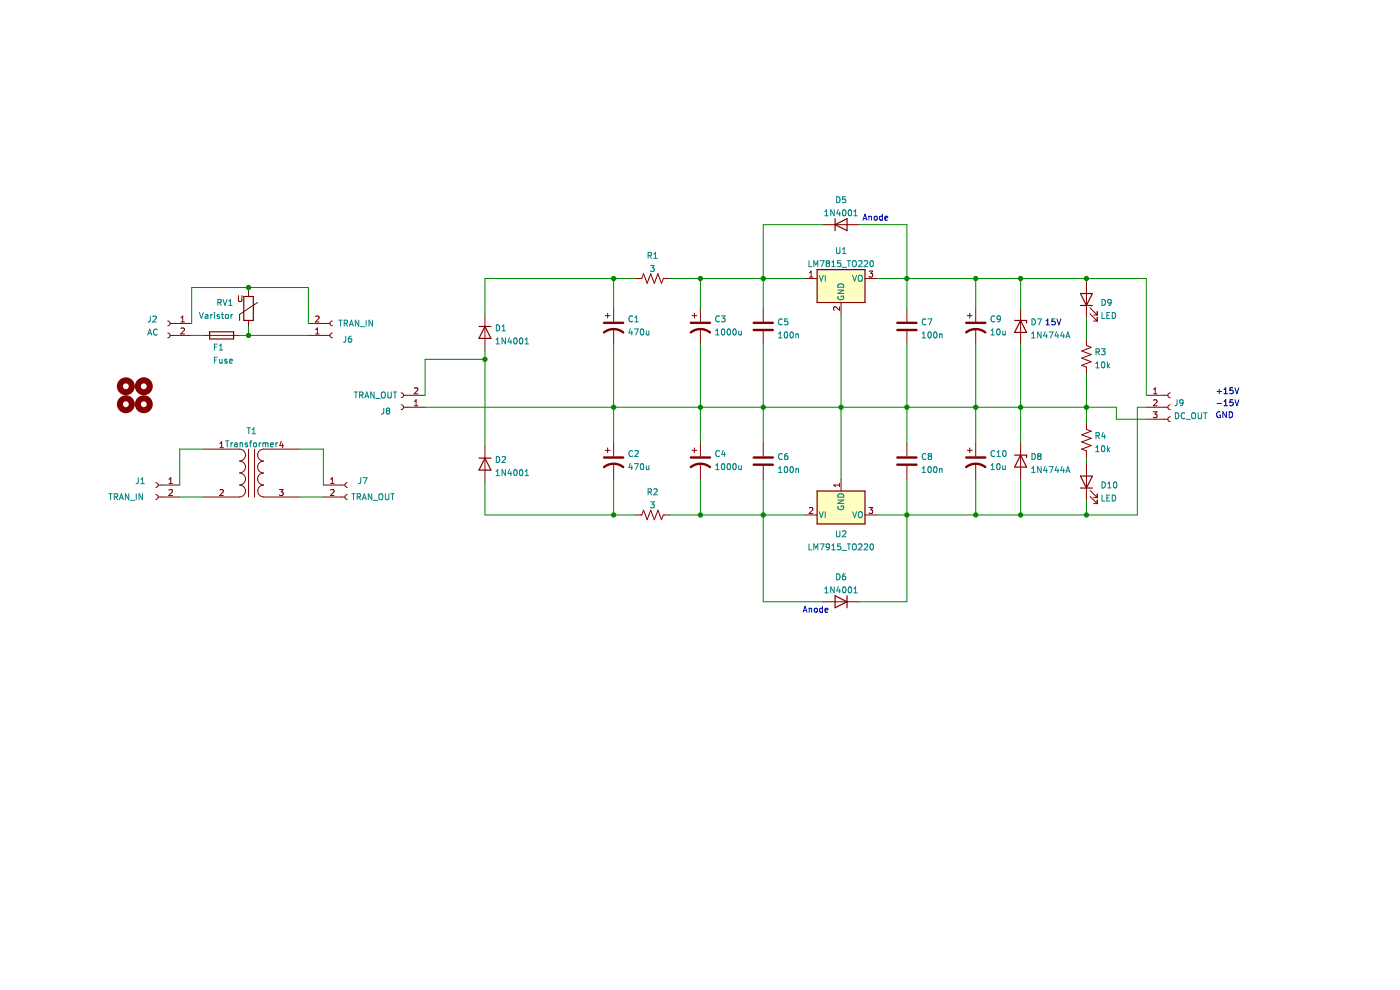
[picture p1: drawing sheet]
<svg xmlns="http://www.w3.org/2000/svg" width="297mm" height="210mm" viewBox="0 0 297 210" stroke-linecap="round" stroke-linejoin="round" font-family="sans-serif">
<path d="M0 0h297v210h-297z" fill-rule="evenodd" fill="#fff" stroke="#fff" stroke-width=".21"/>
<g fill="none" stroke="#840000" stroke-width="1.3">
<circle cx="26.7" cy="85.7" r="1.27"/>
<circle cx="26.7" cy="81.9" r="1.27"/>
<circle cx="30.5" cy="85.7" r="1.27"/>
<circle cx="30.5" cy="81.9" r="1.27"/>
</g>
<g fill="none" stroke="#840000" stroke-width=".21">
<path d="M134.6 59.1h1.5l.4-1 .8 2 .7-2 .8 2 .8-2 .7 2 .4-1h1.5M170.8 59.1h2.5M171.7 58.8h.7M171.7 57.9l.4-.4v1.3M174.6 47.7h7.6M183.5 59.1h2.5M184.4 57.5h.7l-.4 .5 .4 .1v.6l-.2 .1-.5-.1M230.5 59.7v7.6M35.6 70.6a.51 .51 0 0 1 .5 .5 .51 .51 0 0 1-.5 .6M35.6 68.1a.51 .51 0 0 1 .5 .5 .51 .51 0 0 1-.5 .5M36.1 71.1h4.6M36.1 68.6h4.6"/>
<path d="M38.4 68.3h.7M38.4 67.4l.4-.4v1.3M38.4 69.7l.5-.1 .2 .3-.8 .9h.8M43.2 71.1h7.6M50.6 62.7v1l.2 .3h.3l.2-.3v-1M52.7 61.6v1.3M52.7 68v1.2M54.6 64.2l-3.8 2.5v1.3M65.4 71.1h4.6M65.4 68.6h4.6M67 67.1l.4-.1 .3 .4-.8 .9h.8M67 70.8h.7"/>
<path d="M67 69.9l.3-.3v1.2M70.5 68.1a.51 .51 0 0 0-.5 .5 .51 .51 0 0 0 .5 .5M70.5 70.6a.51 .51 0 0 0-.5 .5 .51 .51 0 0 0 .5 .6M102.9 66.7v7.6M128.4 67h1M128.9 66.4v1.1M130.2 65.4v2.8M130.2 69.8v3.3M146.8 67h1M147.3 66.4v1.1M148.6 65.4v2.8M148.6 69.8v3.3"/>
<path d="M161.9 65.4v2.8M161.9 70.3v2.8M178.1 65.1v.8l-.9-.8-.4 .2 .2 .5M178.4 64.2v2.5M192.4 65.4v2.8M192.4 70.3v2.8M205.2 67h1M205.7 66.4v1.1M207 65.4v2.8M207 69.8v3.3M216.5 65.4v7.7M230.5 71.8v1.5l1 .4-2 .7 2 .8-2 .8 2 .7-2 .8 1 .4v1.5"/>
<path d="M231.2 66.6l1.6 1.5M231.2 65.3l1.6 1.5M232 68.1h.8M232 66.8h.8M232.8 66.1v.7M232.8 67.3v.8M43.2 95.3h7.6a1.27 1.27 0 0 1 1.3 1.2 1.27 1.27 0 0 1-1.3 1.3 1.27 1.27 0 0 1 1.3 1.3 1.27 1.27 0 0 1-1.3 1.3 1.27 1.27 0 0 1 1.3 1.2 1.27 1.27 0 0 1-1.3 1.3 1.26 1.26 0 0 1 1.3 1.2 1.26 1.26 0 0 1-1.3 1.3M46.7 95h.7M46.7 94.1l.3-.4v1.3M52.7 95.3v10.1M54 95.3v10.1M59.7 93.6l-.4 .9h.8"/>
<path d="M60 94.1v.9M63.5 95.3h-7.6a1.27 1.27 0 0 0-1.2 1.2 1.27 1.27 0 0 0 1.2 1.3 1.27 1.27 0 0 0-1.2 1.3 1.27 1.27 0 0 0 1.2 1.3 1.26 1.26 0 0 0-1.2 1.2 1.26 1.26 0 0 0 1.2 1.3M85.1 83.3a.51 .51 0 0 1 .5 .5 .51 .51 0 0 1-.5 .6M85.1 85.9a.51 .51 0 0 1 .5 .5 .51 .51 0 0 1-.5 .5M85.6 83.8h4.6M85.6 86.4h4.6M87.9 86.1h.7M87.9 85.2l.4-.4v1.3M87.9 82.4l.5-.1 .2 .3-.7 .9h.7M102.9 94.6v7.7M128.4 95.5h1M128.9 95v1"/>
<path d="M130.2 94v2.8M130.2 98.3v3.3M146.8 95.5h1M147.3 95v1M148.6 94v2.8M148.6 98.3v3.3M161.9 94v2.8M161.9 98.8v2.8M192.4 94v2.8M192.4 98.8v2.8M205.2 95.5h1M205.7 95v1"/>
<path d="M207 94v2.8M207 98.3v3.3M216.5 94v7.6M230.5 89.6v1.5l1 .4-2 .7 2 .8-2 .7 2 .8-2 .8 1 .4v1.5M230.5 98.4v7.7M243.2 83.8h4.5M243.2 86.4h4.5M243.2 88.9h4.5M244.7 87.3h.7l-.4 .5 .4 .1v.6l-.2 .1-.5-.1M244.7 84.9l.5-.1 .2 .4-.7 .9h.7M244.7 83.5h.7M244.7 82.6l.4-.3v1.2"/>
<path d="M248.3 88.4a.51 .51 0 0 0-.6 .5 .51 .51 0 0 0 .6 .5M248.3 85.9a.51 .51 0 0 0-.6 .5 .51 .51 0 0 0 .6 .5M248.3 83.3a.51 .51 0 0 0-.6 .5 .51 .51 0 0 0 .6 .6M33 104.9a.51 .51 0 0 1 .6 .5 .51 .51 0 0 1-.6 .5M33 102.4a.51 .51 0 0 1 .6 .5 .51 .51 0 0 1-.6 .5M33.6 105.4h4.5M33.6 102.9h4.5M35.9 102.6h.7M35.9 101.7l.3-.4v1.3M35.9 104l.4-.2 .3 .4-.8 .9h.8M43.2 105.4h7.6M46.7 104l.4-.2 .3 .4-.8 .9h.8"/>
<path d="M55.9 105.4h7.6M55.9 102.9a1.26 1.26 0 0 0-1.2 1.2 1.26 1.26 0 0 0 1.2 1.3M59.3 103.8h.8l-.4 .5 .3 .1v.6l-.2 .1-.5-.1M68.6 105.4h4.6M68.6 102.9h4.6M70.1 102.6h.8M70.1 104l.5-.2 .3 .4-.8 .9h.8M70.1 101.7l.4-.4v1.3M73.7 104.9a.51 .51 0 0 0-.5 .5 .51 .51 0 0 0 .5 .5M73.7 102.4a.51 .51 0 0 0-.5 .5 .51 .51 0 0 0 .5 .5M134.6 109.2h1.5l.4-1 .8 2.1 .7-2.1 .8 2.1 .8-2.1 .7 2.1 .4-1.1h1.5M170.8 109.2h2.5"/>
<path d="M171.7 107.8l.5-.1 .2 .3-.7 .9h.7M178.1 102.9h-1.3l.4 .4M178.1 102.5v.8M178.4 101.6v2.6M183.5 109.2h2.5M184.4 107.7h.7l-.4 .4 .4 .2v.5l-.2 .1-.5-.1M231.2 105.3l1.6 1.5M231.2 104l1.6 1.6M232 106.8h.8M232 105.6h.8M232.8 104.8v.8M232.8 106.1v.7"/>
<path d="M174.6 127.6h7.6"/>
</g>
<g fill="none" stroke="#008484" stroke-width=".21">
<path d="M137.5 54.2l.6-.1 .1-.4-.7-.2v1.3M137.8 54.2l.4 .6M138 56.3h.8l-.4 .5 .3 .1v.6l-.1 .1-.6-.1M138.7 54.8h.7M138.7 53.9l.4-.4v1.3M171.6 55.3v1.3h.6M172.7 56.6v-1.3l.4 .9 .4-.9v1.3M173.8 58.4l.4 1.3 .4-1.3M174 55.3h.8l-.5 1.3M175 45.8h.7M175 44.9l.3-.4v1.3M175.1 58.4v1.3"/>
<path d="M175.5 55.8l-.2-.2 .2-.3h.2l.3 .2-.3 .3M175.5 55.8l-.2 .3v.3l.2 .2h.2l.3-.3-.1-.3-.2-.2M175.5 55.8h.2M176.5 56.6h.7M176.5 55.7l.3-.4v1.3M177 44.5v1.3l-.8-1.3v1.3M177.5 52.5v1l.2 .3 .4-.1 .1-.2v-1M177.5 41.7a.64 .64 0 0 1 .7 .7 .64 .64 0 0 1-.7 .6zM177.8 44.4l-.3 .9h.8M178.1 44.9v.9M178.3 55.3h-.6v.6l.6-.1v.6l-.1 .2-.5-.2M178.6 56.7h1"/>
<path d="M178.7 53.8h.8M178.7 52.9l.4-.4v1.3M178.8 44.6l.2-.1a.68 .68 0 0 1 .5 .6 .68 .68 0 0 1-.5 .7l-.3-.5zM179.4 41.7h-.6l-.1 .6h.6l.1 .6-.2 .1-.5-.1M179.7 55.3h.8M180.1 44.6l.1-.1a.68 .68 0 0 1 .5 .6 .68 .68 0 0 1-.5 .7l-.3-.5zM180.1 55.3v1.3M180.9 55.5l.2-.2a.43 .43 0 0 1 .6 .4v.4a.42 .42 0 0 1-.5 .5 .42 .42 0 0 1-.4-.5zM180.9 58.4l.4 1.3 .4-1.3M181.1 45.8h.8M181.1 44.9l.4-.4v1.3M182.1 55.4l.5-.1 .3 .4-.8 .9h.8"/>
<path d="M182.3 58.5l.1-.1a.43 .43 0 0 1 .5 .4v.4a.42 .42 0 0 1-.4 .5 .42 .42 0 0 1-.4-.5zM183.4 55.4l.4-.1 .3 .4-.8 .9h.8M184.7 55.4l.2-.1a.68 .68 0 0 1 .4 .6 .68 .68 0 0 1-.4 .7l-.3-.5zM31.3 71.1l.5-1.3 .4 1.3M31.5 70.7h.6M31.9 67l-.1 1.1-.4 .2M32.4 67.2l.5-.2 .3 .4-.8 .9h.8M33.3 69.9a.56 .56 0 0 0-.8 .6 .56 .56 0 0 0 .8 .5M42.3 66.3l.4 1.3 .4-1.3M43.6 66.8h.4l.1 .8M44.1 67l-.6 .3 .2 .3 .4-.1M44.7 66.7v.9"/>
<path d="M45.1 66.7l-.4 .3M45.5 73.6h.4M45.5 76.4h.4M45.5 66.3v.1M45.5 66.7v.9M46.1 73h-.6v1.3M46.1 75.8h-.6v1.2M46.2 64.2l.6-.1 .1-.5-.7-.1v1.3M46.5 74.3h.7M46.5 73.4l.4-.4v1.3M46.5 66.8l-.3-.1-.2 .2 .1 .2 .4 .1v.3h-.5M46.5 64.2l.5 .6"/>
<path d="M46.6 76.2v.8l.5-.1M47 66.7h.4M47.1 76.2v.8M47.1 66.3v1.1l.3 .2M47.3 63.5l.4 1.3 .5-1.3M47.9 66.8l.1-.1 .4 .1-.1 .7-.4-.1zM48.2 76.2h-.4l-.1 .2v.2l.5 .1v.3h-.5M48.5 64.8h.7M48.5 63.9l.4-.4v1.3M48.7 76.6l.6-.1-.1-.3h-.3l-.2 .2 .1 .6h.4M49 66.7v.9M49.4 66.7l-.4 .3"/>
<path d="M71.9 67.9h.7M72.2 67.9v1.3M73 68.6l.6-.1 .1-.5-.7-.1v1.3M73.3 68.6l.4 .6M73.4 71.3l-.1 1.1-.4 .2M74.1 69.2l.4-1.3 .5 1.3M74.2 68.8h.6M74.5 71.3l-.4 .1-.1 .2-.1 .8 .2 .2 .5-.1-.1-.6-.4-.1-.2 .2M76.1 67.9v1.3l-.7-1.3v1.3M76.4 69.3h1M77.7 67.9v1.3M79 67.9v1.3l-.7-1.3v1.3"/>
<path d="M105.2 73h.8M105.2 72l.4-.3v1.3M105.3 68.9a.64 .64 0 0 1 .7 .6 .64 .64 0 0 1-.7 .7zM106.5 70.2h.7M106.5 69.3l.4-.4v1.3M107.2 71.7v1.3l-.7-1.3v1.3M108.1 71.6l-.3 .9h.8M108.4 72.1v.9M109.1 71.8l.2-.1a.68 .68 0 0 1 .4 .6 .68 .68 0 0 1-.4 .7l-.3-.5zM110.3 71.8l.2-.1a.68 .68 0 0 1 .4 .6 .68 .68 0 0 1-.4 .7l-.3-.5zM111.4 73h.7M111.4 72l.4-.3v1.3"/>
<path d="M133.7 69.7l-.3 .9h.8M134 70.2v.8M134.2 67.1a.56 .56 0 0 0-.8 .5 .56 .56 0 0 0 .8 .6M134.6 69.8h.8l-.5 1.2M134.7 68.3h.7M134.7 67.4l.4-.4v1.3M136 69.9l.1-.1a.68 .68 0 0 1 .5 .6 .68 .68 0 0 1-.5 .6l-.3-.4zM137.1 70.2l.1 .8 .5-.1M137.7 70.2v.8M151.8 71h.8M151.8 70.1l.4-.3v1.2M152.6 67.1a.56 .56 0 0 0-.8 .5 .56 .56 0 0 0 .8 .6"/>
<path d="M153 67h.8l-.4 .5 .4 .1v.6l-.2 .1-.6-.1M153.2 69.8h.1a.68 .68 0 0 1 .5 .6 .68 .68 0 0 1-.5 .6 .84 .84 0 0 1-.1-1.2zM154.4 69.9l.1-.1a.68 .68 0 0 1 .5 .6 .68 .68 0 0 1-.5 .6l-.3-.4zM155.6 69.9l.2-.1a.68 .68 0 0 1 .4 .6 .68 .68 0 0 1-.4 .6l-.3-.4zM156.7 70.2l.1 .8 .5-.1M157.3 70.2v.8M165.2 70.8l.3-.4v1.3M165.2 71.7h.7M165.9 67.8a.56 .56 0 0 0-.7 .5 .56 .56 0 0 0 .7 .5M166.5 70.5l.2-.1a.68 .68 0 0 1 .4 .6 .68 .68 0 0 1-.4 .7l-.3-.5zM167.1 67.6h-.6l-.1 .6h.6l.1 .6-.2 .1-.5-.1M167.7 70.5l.2-.1a.68 .68 0 0 1 .4 .6 .68 .68 0 0 1-.4 .7l-.3-.5z"/>
<path d="M168.8 70.8v.9M168.8 71l.5-.1 .1 .8M177.7 61.5h1.3l-1.3 .8h1.3M177.8 62.9a.58 .58 0 0 0 .6 .7 .58 .58 0 0 0 .5-.8h-.4v.2M177.9 60.3a.66 .66 0 0 1 .8-.1 .66 .66 0 0 1 .3 .7h-1.3zM195.6 71.7h.8M195.6 70.8l.4-.4v1.3M196.4 67.8a.56 .56 0 0 0-.8 .5 .56 .56 0 0 0 .8 .5M196.8 67.6h.9l-.6 1.3M197 70.5l.1-.1a.68 .68 0 0 1 .5 .6 .68 .68 0 0 1-.5 .7l-.3-.5zM198.2 70.5l.2-.1a.68 .68 0 0 1 .4 .6 .68 .68 0 0 1-.4 .7l-.3-.5zM199.3 71l.5-.1 .1 .8"/>
<path d="M199.3 70.8v.9M210.2 71h.8M210.2 70.1l.4-.3v1.2M211 67.1a.56 .56 0 0 0-.8 .5 .56 .56 0 0 0 .8 .6M211.6 69.9l.1-.1a.68 .68 0 0 1 .5 .6 .68 .68 0 0 1-.5 .6l-.3-.4zM212.2 67.5l-.2 .3-.4-.1v-.6l.4-.1 .2 .2v.8l-.2 .2-.4 .1M212.7 70.2l.1 .8 .5-.1M213.3 70.2v.8M218.9 71.7h.7M218.9 70.8l.3-.4v1.3M218.9 67.6a.64 .64 0 0 1 .8 .7 .64 .64 0 0 1-.8 .6zM220.1 67.6h.8l-.5 1.3"/>
<path d="M220.9 70.4v1.3l-.8-1.3v1.3M221.7 70.4l-.3 .9h.8M222 70.8v.9M222.6 70.4h.8l-.5 1.3M224.1 70.4l-.3 .9h.8M224.4 70.8v.9M225.3 70.4l-.3 .9h.8M225.6 70.8v.9M226.1 71.7l.4-1.3 .5 1.3M226.2 71.3h.6M232.5 78h.7M232.5 77.1l.3-.3v1.2"/>
<path d="M232.5 74.7l.6-.1 .1-.5-.7-.1v1.3M232.8 74.7l.4 .6M233.7 74h.7l-.4 .5 .4 .1v.5l-.2 .2-.5-.2M233.8 63.5a.64 .64 0 0 1 .7 .6 .64 .64 0 0 1-.7 .7zM233.8 66.3v1.3h.6M233.8 76.9l.2-.1a.68 .68 0 0 1 .4 .6 .68 .68 0 0 1-.4 .6l-.3-.5zM234.8 66.9h.4M234.9 76.8v1.2M235.1 77.5l.3 .5M235.4 66.3h-.6v1.3h.6M235.4 77.2l-.5 .5M235.7 64.1l-.2 .2-.4-.1v-.6l.4-.1 .2 .3v.7l-.2 .2-.4 .1"/>
<path d="M236 66.3a.64 .64 0 0 1 .7 .6 .64 .64 0 0 1-.7 .7zM47.8 93.5h.8M48.2 93.5v1.3M49 93.9v.9M49.4 93.9l-.4 .3M49.8 94h.5v.8M50.3 94.2l-.6 .3 .2 .3 .4-.1M50.9 94.1l.5-.1 .1 .8M50.9 93.9v.9M52.4 90.7h.7M52.5 94l-.3-.1-.2 .2 .1 .2 .4 .1v.3h-.5M52.8 90.7v1.3"/>
<path d="M52.9 93.9h.5M53.4 93.5l-.3 .2v1.1M53.5 92h.7M53.5 91.1l.4-.4v1.3M53.8 94.1l.2-.2 .4 .2-.1 .6h-.5zM55 93.9v.9M55.3 93.9l-.3 .3M55.8 94.1l.3-.2 .2 .2M55.8 93.9v.9M56.3 94.1l.2-.2 .3 .1 .1 .8M56.3 94.1v.7M57.4 94.4l.6-.2-.1-.2-.3-.1-.2 .2 .1 .6h.4"/>
<path d="M58.5 93.9v.9M58.9 93.9l-.4 .3M75.1 83.1h.8M75.5 83.1v1.3M76.3 83.8h.6l.1-.5-.7-.2v1.3M76.6 83.8l.4 .6M77.4 84.4l.4-1.3 .4 1.3M77.5 84.1h.6M79.4 83.1v1.3l-.7-1.3v1.3M79.7 84.5h.9M81 83.3l.2-.2a.43 .43 0 0 1 .5 .5v.4a.42 .42 0 0 1-.4 .4 .42 .42 0 0 1-.4-.4zM81.4 86.6l-.1 1-.4 .2"/>
<path d="M82.2 87.1l-.3 .2v.3l.3 .2h.4l.1-.2-.1-.4-.2-.1M82.2 87.1l-.3-.2 .3-.3h.4l.1 .2-.3 .3M82.2 87.1h.2M82.3 83.1v1.1l.2 .2h.3l.2-.2v-1.1M83.4 83.1h.8M83.8 83.1v1.3M105.2 100l.4-.4v1.3M105.3 96.8a.64 .64 0 0 1 .7 .7 .64 .64 0 0 1-.7 .6zM106.5 97l.5-.2 .2 .4-.8 .9h.8M107.2 99.6v1.3l-.7-1.3v1.3M108.1 99.6l-.3 .9h.8M109.1 99.7l.2-.1a.68 .68 0 0 1 .4 .7 .68 .68 0 0 1-.4 .6l-.3-.5z"/>
<path d="M110.3 99.7l.2-.1a.68 .68 0 0 1 .4 .7 .68 .68 0 0 1-.4 .6l-.3-.5zM111.4 100l.4-.4v1.3M133.7 98.3l-.3 .9h.8M134 98.8v.8M134.2 95.7a.56 .56 0 0 0-.8 .5 .56 .56 0 0 0 .8 .5M134.6 98.3h.8l-.5 1.3M134.7 95.7l.5-.1 .2 .3-.8 .9h.8M136 98.5l.1-.2a.68 .68 0 0 1 .5 .7 .68 .68 0 0 1-.5 .6l-.3-.5zM137.1 98.8l.1 .8 .5-.1M137.7 98.8v.8M151.8 99.6h.8M151.8 98.7l.4-.4v1.3"/>
<path d="M152.6 95.7a.56 .56 0 0 0-.8 .5 .56 .56 0 0 0 .8 .5M153.2 98.4l.1-.1a.68 .68 0 0 1 .5 .7 .68 .68 0 0 1-.5 .6 .84 .84 0 0 1-.1-1.2zM153.4 95.5l-.3 .9h.8M153.7 96v.8M154.4 98.5l.1-.2a.68 .68 0 0 1 .5 .7 .68 .68 0 0 1-.5 .6l-.3-.5zM155.6 98.5l.2-.2a.68 .68 0 0 1 .4 .7 .68 .68 0 0 1-.4 .6l-.3-.5zM156.7 98.8l.1 .8 .5-.1M157.3 98.8v.8M165.2 99.3l.3-.3v1.3M165.9 96.3a.56 .56 0 0 0-.7 .5 .56 .56 0 0 0 .7 .6M166.5 99.1l.2-.1a.68 .68 0 0 1 .4 .6 .68 .68 0 0 1-.4 .7l-.3-.5zM167 96.2l-.3 .1-.2 .2-.1 .7 .3 .3 .4-.1-.1-.6-.3-.1-.3 .2"/>
<path d="M167.7 99.1l.2-.1a.68 .68 0 0 1 .4 .6 .68 .68 0 0 1-.4 .7l-.3-.5zM168.8 99.5h.5l.1 .8M168.8 99.4v.9M195.6 99.3l.4-.3v1.3M196.4 96.3a.56 .56 0 0 0-.8 .5 .56 .56 0 0 0 .8 .6M197 99.1l.1-.1a.68 .68 0 0 1 .5 .6 .68 .68 0 0 1-.5 .7l-.3-.5zM197.1 96.8l-.2 .2v.2l.2 .3h.3l.2-.3v-.3l-.2-.1M197.1 96.8l-.2-.3 .2-.3h.3l.2 .2-.2 .4M197.1 96.8h.3M198.2 99.1l.2-.1a.68 .68 0 0 1 .4 .6 .68 .68 0 0 1-.4 .7l-.3-.5zM199.3 99.5h.5l.1 .8M199.3 99.4v.9"/>
<path d="M210.2 99.6h.8M210.2 98.7l.4-.4v1.3M211 95.7a.56 .56 0 0 0-.8 .5 .56 .56 0 0 0 .8 .5M211.5 96.8h.7M211.5 95.9l.4-.3v1.2M211.6 98.5l.1-.2a.68 .68 0 0 1 .5 .7 .68 .68 0 0 1-.5 .6l-.3-.5zM212.7 98.8l.1 .8 .5-.1M212.8 95.7l.2-.1a.68 .68 0 0 1 .5 .6 .68 .68 0 0 1-.5 .6l-.3-.4zM213.3 98.8v.8M218.9 99.3l.3-.3v1.3M218.9 96.2a.64 .64 0 0 1 .8 .6 .64 .64 0 0 1-.8 .7zM220.4 96.8l-.3 .2v.2l.3 .3 .3-.1 .2-.2v-.2l-.3-.2"/>
<path d="M220.4 96.8l-.3-.3 .3-.3h.2l.3 .2-.3 .4M220.4 96.8h.2M220.9 99v1.3l-.8-1.3v1.3M221.7 98.9l-.3 .9h.8M222 99.4v.9M222.6 99h.8l-.5 1.3M224.1 98.9l-.3 .9h.8M224.4 99.4v.9M225.3 98.9l-.3 .9h.8M225.6 99.4v.9M226.2 99.9h.6M232.5 94.9l.3-.4v1.3"/>
<path d="M232.5 95.8h.7M232.5 92.4h.6l.1-.5-.7-.1v1.2M232.8 92.4l.4 .6M233.8 94.6l.2-.1a.68 .68 0 0 1 .4 .7 .68 .68 0 0 1-.4 .6 .84 .84 0 0 1-.2-1.2zM234 91.7l-.3 .9h.8M234.3 92.2v.8M234.9 94.5v1.3M235.1 95.3l.3 .5M235.4 95l-.5 .4M249.3 87.6a.64 .64 0 0 1 .8 .6 .64 .64 0 0 1-.8 .6zM249.7 84.8v1.1l-.5 .1M251 85.3l-.3 .3-.3-.1-.1-.6 .4-.1 .3 .2-.1 .7-.2 .3h-.3"/>
<path d="M251.3 87.7a.56 .56 0 0 0-.7 .5 .56 .56 0 0 0 .7 .5M251.6 88.9h1M252.9 87.7l.2-.1a.43 .43 0 0 1 .5 .4v.4a.42 .42 0 0 1-.4 .4 .42 .42 0 0 1-.4-.4zM254.2 87.6v1l.2 .2h.3l.2-.2v-1M255.3 87.6h.8M255.7 87.6v1.2M23.1 104.7h.7M23.5 104.7v1.3M24.2 105.4l.6-.1 .1-.4-.7-.2v1.3M24.5 105.4l.5 .6M25.3 106l.5-1.3 .4 1.3M25.4 105.6h.7"/>
<path d="M27.3 104.7v1.3l-.7-1.3v1.3M27.6 106.1h1M28.9 104.7v1.3M29.3 101.3v1.1l-.4 .2M29.9 102.6h.7M29.9 101.7l.4-.4v1.3M30.2 104.7v1.3l-.7-1.3v1.3M74.6 104.7h.8M75 104.7v1.3M75.8 105.4l.6-.1v-.4l-.6-.2v1.3M76.1 105.4l.4 .6M76.5 101.3v1.1l-.5 .2"/>
<path d="M76.9 106l.4-1.3 .4 1.3M77 105.6h.6M77 101.3h.9l-.6 1.3M78.9 104.7v1.3l-.8-1.3v1.3M79.2 106.1h.9M80.4 104.9l.3-.2a.43 .43 0 0 1 .5 .5v.4a.42 .42 0 0 1-.4 .4 .42 .42 0 0 1-.4-.4zM81.8 104.7v1.1l.2 .2h.2l.3-.2v-1.1M82.9 104.7h.7M83.3 104.7v1.3M105.2 100.9h.8M108.4 100v.9M111.4 100.9h.7"/>
<path d="M137.5 104.4l.6-.1 .1-.5-.7-.1v1.3M137.8 104.4l.4 .6M138 106.5h.8l-.4 .4 .3 .2v.5l-.1 .1-.6-.1M138.7 103.8l.5-.1 .2 .4-.8 .9h.8M165.2 100.3h.7M171.6 115.4v1.2h.6M172.7 116.6v-1.2l.4 .9 .4-.9v1.2M173.8 108.5l.4 1.3 .4-1.3M174 115.4h.8l-.5 1.2M175.1 108.5v1.3M176 115.9l-.3 .3-.3-.1-.1-.6 .4-.1 .3 .2-.1 .7-.2 .3h-.3M176.5 115.7l.3-.3v1.2"/>
<path d="M176.5 116.6h.7M177.5 112.6v1l.2 .3 .4-.1 .1-.2v-1M177.7 106.1h1.3l-1.3 .7h1.3M177.8 107.4a.58 .58 0 0 0 .6 .7 .58 .58 0 0 0 .5-.8h-.4v.3M177.9 104.9a.66 .66 0 0 1 .8-.1 .66 .66 0 0 1 .3 .7h-1.3zM178.3 115.4h-.6v.6l.6-.1v.6l-.1 .1-.5-.1M178.6 116.8h1M178.7 112.7l.5-.1 .3 .4-.8 .9h.8M179.7 115.4h.8M180.1 115.4v1.2M180.9 115.6l.2-.2a.43 .43 0 0 1 .6 .4v.4a.42 .42 0 0 1-.5 .5 .42 .42 0 0 1-.4-.5zM180.9 108.5l.4 1.3 .4-1.3"/>
<path d="M182.1 115.5l.5-.1 .3 .3-.8 .9h.8M182.1 108.7l.3-.2a.43 .43 0 0 1 .5 .5v.4a.42 .42 0 0 1-.4 .4 .42 .42 0 0 1-.4-.4zM183.4 115.5l.4-.1 .3 .3-.8 .9h.8M184.7 115.5l.2-.1a.68 .68 0 0 1 .4 .6 .68 .68 0 0 1-.4 .6l-.3-.4zM195.6 100.3h.8M218.9 100.3h.7M226.1 100.3l.4-1.3 .5 1.3M233.8 102.2a.64 .64 0 0 1 .7 .7 .64 .64 0 0 1-.7 .6zM233.8 105v1.3h.6M234.8 105.6h.4M235 103.5h.7M235 102.6l.4-.4v1.3"/>
<path d="M235.4 105h-.6v1.3h.6M236 105a.64 .64 0 0 1 .7 .6 .64 .64 0 0 1-.7 .7zM236.3 102.4l.2-.2a.68 .68 0 0 1 .4 .7 .68 .68 0 0 1-.4 .6l-.3-.5zM175 124.9l.3-.4v1.3M175 125.8h.7M177 124.5v1.3l-.8-1.3v1.3M177.5 121.7a.64 .64 0 0 1 .7 .7 .64 .64 0 0 1-.7 .6zM177.8 124.4l-.3 .9h.8M178.1 124.9v.9M178.8 124.6l.2-.1a.68 .68 0 0 1 .5 .6 .68 .68 0 0 1-.5 .7l-.3-.5zM179.3 121.7l-.4 .1-.1 .2-.1 .7 .2 .3 .5-.1-.1-.6-.4-.1-.2 .2M180.1 124.6l.1-.1a.68 .68 0 0 1 .5 .6 .68 .68 0 0 1-.5 .7l-.3-.5z"/>
<path d="M181.1 124.9l.4-.4v1.3M181.1 125.8h.8"/>
</g>
<g fill="none" stroke="#840000" stroke-width=".25">
<path d="M173.3 57.2h10.2v7h-10.2zM177.2 46.4v2.5M177.2 47.7l2.5-1.3v2.5zM44.5 70.4h5.1v1.5h-5.1zM51.7 62.9h2v5.1h-2zM101.6 69.2h2.5M102.9 69.2l1.2 2.6h-2.5zM215.2 68h2.6v.5M216.5 68l1.3 2.5h-2.6zM229.2 64.8h2.6M229.2 62.3h2.6l-1.3 2.5zM101.6 97.2h2.5"/>
<path d="M102.9 97.2l1.2 2.5h-2.5zM215.2 96.5h2.6v.5M216.5 96.5l1.3 2.6h-2.6zM173.3 104.2h10.2v6.9h-10.2zM229.2 103.5h2.6M229.2 101h2.6l-1.3 2.5zM177.2 126.4l2.5 1.2-2.5 1.3zM179.7 126.4v2.5"/>
</g>
<g fill="none" stroke="#840000" stroke-width=".51">
<path d="M128.1 70.5a3.3 3.3 0 0 1 4.1 0M128.1 68.5h4.1M146.6 70.5a3.3 3.3 0 0 1 4 0M146.6 68.5h4M159.9 68.5h4.1M159.9 70h4.1M190.4 68.5h4M190.4 70h4M205 70.5a3.3 3.3 0 0 1 4 0M205 68.5h4M128.1 99.1a3.3 3.3 0 0 1 4.1 0M128.1 97h4.1"/>
<path d="M146.6 99.1a3.3 3.3 0 0 1 4 0M146.6 97h4M159.9 97h4.1M159.9 98.6h4.1M190.4 97h4M190.4 98.6h4M205 99.1a3.3 3.3 0 0 1 4 0M205 97h4"/>
</g>
<g fill="#ffffc2" stroke="#ffffc2" stroke-width=".25">
<path d="M173.3 57.2h10.2v7h-10.2z" fill-rule="evenodd"/>
<path d="M173.3 104.2h10.2v6.9h-10.2z" fill-rule="evenodd"/>
</g>
<g fill="none" stroke="#0000c2" stroke-width=".21">
<path d="M183.1 46.7l.4-1.3 .4 1.3M183.2 46.3h.6M184.3 45.9v.8M184.3 46l.5-.1 .1 .8M185.5 45.9h.4l.2 .2v.4l-.2 .2-.5-.2zM187.2 45.9h-.4l-.2 .2 .1 .5h.5M187.2 45.4v1.3M187.7 46.3l.6-.1v-.3h-.4l-.2 .1 .1 .6h.5M221.9 68.9h.7M221.9 68l.4-.3v1.2M223.8 67.7h-.6l-.1 .6 .6-.1 .1 .6-.2 .1-.5-.1M224.2 67.7l.4 1.2 .5-1.2"/>
<path d="M258.2 83h.9M258.2 85.6h.9M258.6 82.6v.9M258.8 87.4a.58 .58 0 0 0-.7 .6 .58 .58 0 0 0 .8 .5v-.4h-.3M259.7 83.5h.7M259.7 82.6l.3-.3v1.2M259.7 85.2l.3-.4v1.3M259.7 86.1h.7M260.2 87.3v1.3l-.8-1.3v1.3M260.8 87.3a.64 .64 0 0 1 .7 .7 .64 .64 0 0 1-.7 .6zM261.5 82.3h-.6v.6l.6-.1v.6l-.1 .1-.5-.1M261.5 84.8h-.6v.6l.6-.1v.6l-.1 .2-.5-.2"/>
<path d="M262 82.3l.4 1.2 .4-1.2M262 84.8l.4 1.3 .4-1.3M170.4 129.9l.4-1.3 .4 1.3M170.5 129.5h.6M171.6 129v.9M171.6 129.1h.5l.1 .8M172.9 129.1l.3-.1 .2 .3v.3l-.2 .3-.5-.3zM174.5 129.1l-.4-.1-.2 .3 .1 .5h.5M174.5 128.6v1.3M175 129.4l.6-.1v-.2l-.4-.1-.2 .2 .1 .6h.5"/>
</g>
<g fill="none" stroke="#008400" stroke-width=".21">
<path d="M130.2 59.1v6.3M134.6 59.1h-31.7v7.6M142.2 59.1h28.6M148.6 59.1v6.3M174.6 47.7h-12.7v17.7M182.2 47.7h10.2v17.7M186 59.1h57.2v24.7M207 59.1v6.3M216.5 59.1v6.3M230.5 59.1v.6M40.7 71.1h2.5M40.7 68.6v-7.6h24.7v7.6"/>
<path d="M50.8 71.1h14.6M52.7 61v.6M52.7 69.2v1.9M102.9 74.3v20.3M102.9 76.2h-12.7v7.6M130.2 73.1v20.9M148.6 73.1v20.9M161.9 73.1v20.9M178.4 66.7v34.9M192.4 73.1v20.9M207 73.1v20.9M216.5 73.1v20.9"/>
<path d="M230.5 67.3v4.5M230.5 79.4v10.2M43.2 95.3h-5.1v7.6M63.5 95.3h5.1v7.6M90.2 86.4h146.6v2.5h6.4M230.5 97.2v1.2M243.2 86.4h-1.9v22.8h-55.3M38.1 105.4h5.1M63.5 105.4h5.1M102.9 102.3v6.9h31.7M130.2 101.6v7.6M142.2 109.2h28.6"/>
<path d="M148.6 101.6v7.6M161.9 101.6v26h12.7M192.4 101.6v26h-10.2M207 101.6v7.6M216.5 101.6v7.6M230.5 106.1v3.1"/>
</g>
<g fill="#008400" stroke="#008400" stroke-width=".21">
<circle cx="192.4" cy="86.4" r=".46"/>
<circle cx="178.4" cy="86.4" r=".46"/>
<circle cx="161.9" cy="59.1" r=".46"/>
<circle cx="161.9" cy="86.4" r=".46"/>
<circle cx="161.9" cy="109.2" r=".46"/>
<circle cx="192.4" cy="109.2" r=".46"/>
<circle cx="148.6" cy="86.4" r=".46"/>
<circle cx="130.2" cy="86.4" r=".46"/>
<circle cx="148.6" cy="59.1" r=".46"/>
<circle cx="130.2" cy="109.2" r=".46"/>
<circle cx="148.6" cy="109.2" r=".46"/>
<circle cx="130.2" cy="59.1" r=".46"/>
<circle cx="207" cy="86.4" r=".46"/>
<circle cx="207" cy="59.1" r=".46"/>
<circle cx="192.4" cy="59.1" r=".46"/>
<circle cx="207" cy="109.2" r=".46"/>
<circle cx="216.5" cy="86.4" r=".46"/>
<circle cx="230.5" cy="86.4" r=".46"/>
<circle cx="216.5" cy="109.2" r=".46"/>
<circle cx="230.5" cy="109.2" r=".46"/>
<circle cx="230.5" cy="59.1" r=".46"/>
<circle cx="216.5" cy="59.1" r=".46"/>
<circle cx="102.9" cy="76.2" r=".46"/>
<circle cx="52.7" cy="71.1" r=".46"/>
<circle cx="52.7" cy="61" r=".46"/>
</g>
</svg>
